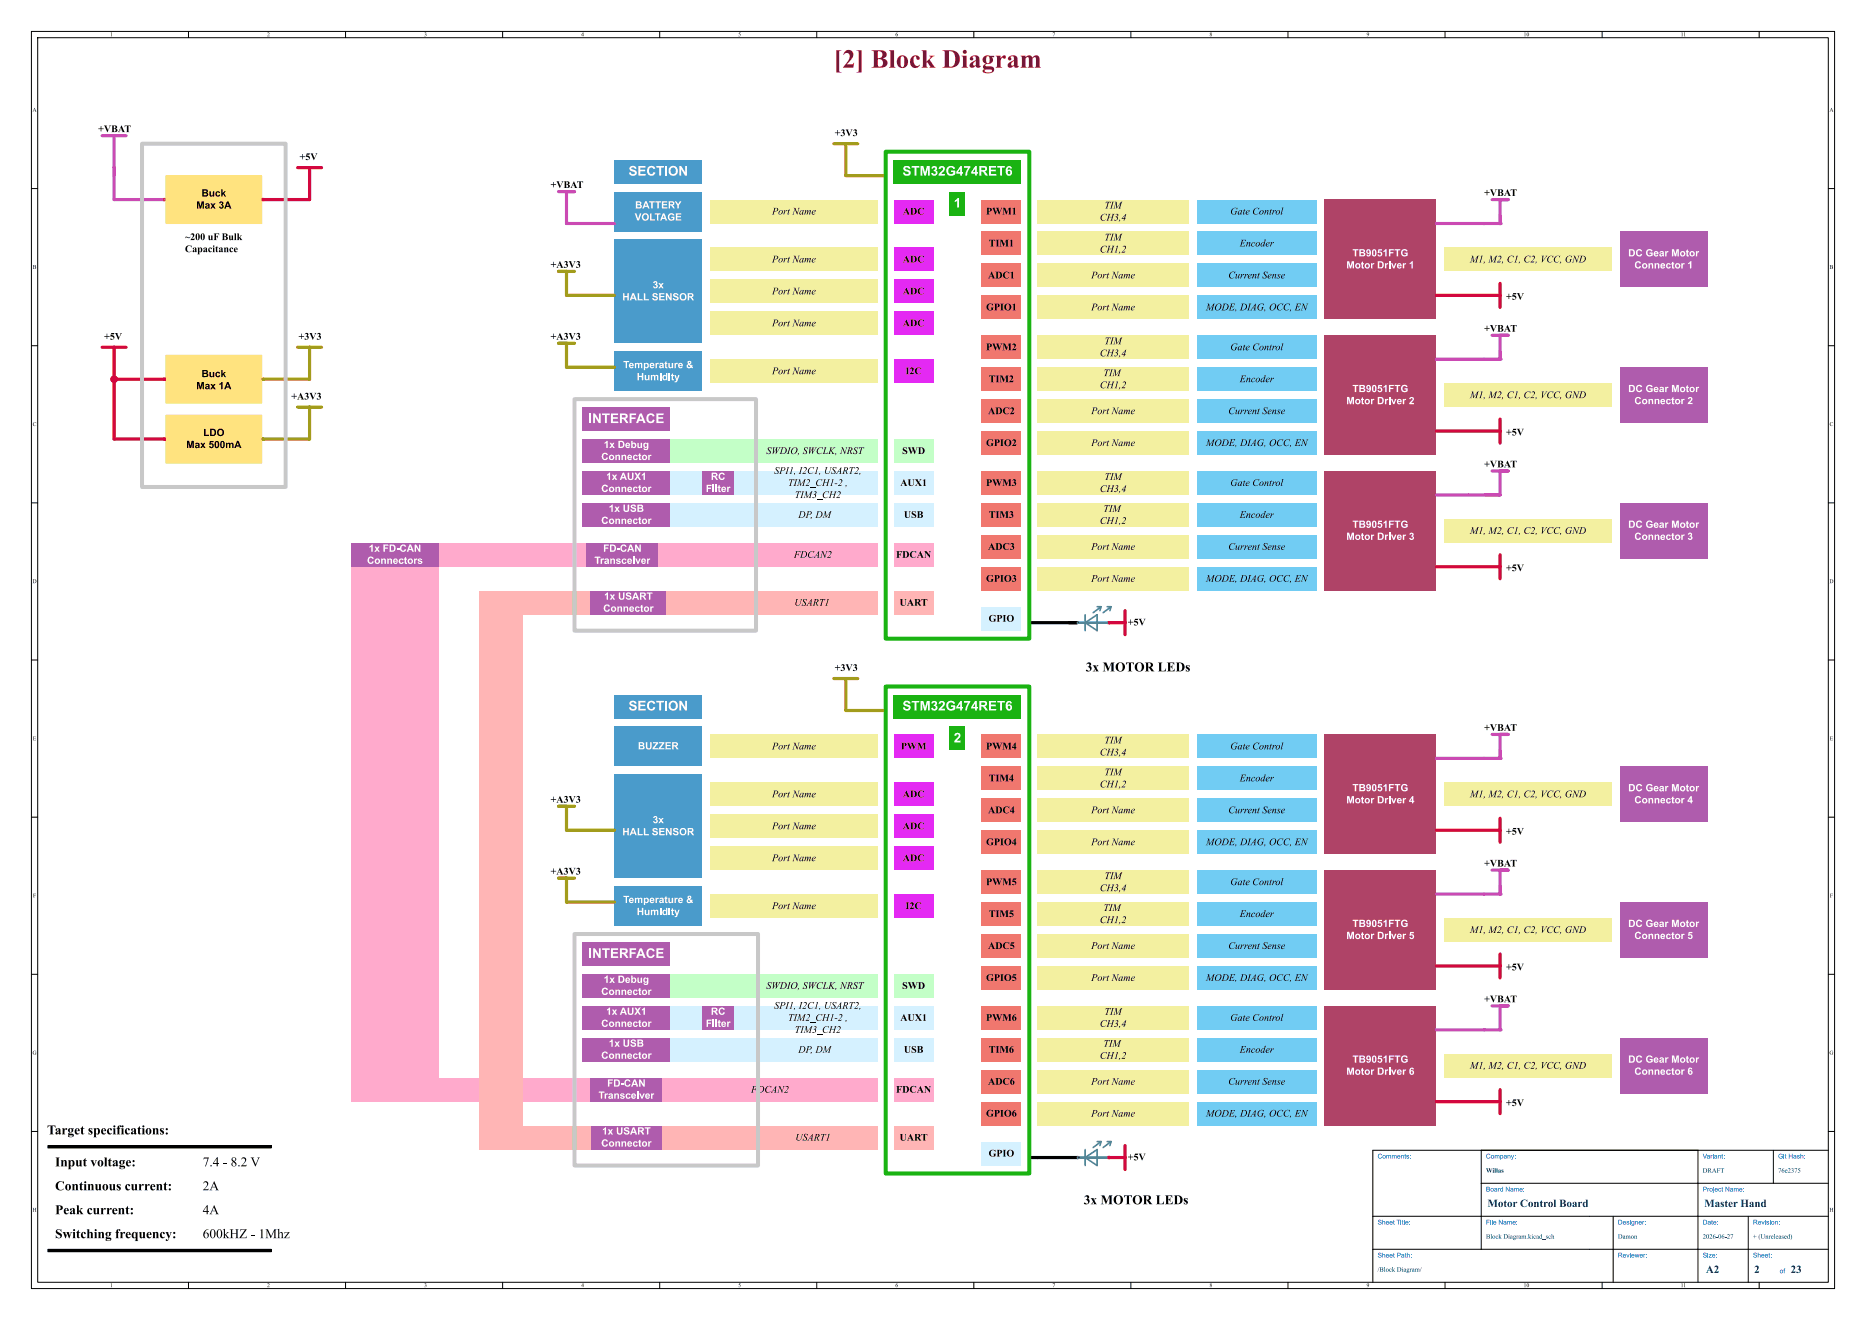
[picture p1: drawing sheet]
<svg xmlns="http://www.w3.org/2000/svg" width="594mm" height="420mm" viewBox="0 0 594 420" stroke-linecap="round" stroke-linejoin="round" font-family="sans-serif">
<defs><g id="words">
<text font-size="8.4" fill="#a21622" x="265.3" y="23.7">[2] BlockDiagram</text>
<g font-size="4.2" fill="#fff">
<text x="200.1" y="57">SECTION</text>
<text x="187.3" y="135.7">INTERFACE</text>
<text x="200.1" y="227.2">SECTION</text>
<text x="187.3" y="305.9">INTERFACE</text>
</g>
<g font-size="4.2" fill="#fbffff">
<text x="287.3" y="57">STM32G474RET6</text>
<text x="303.6" y="67.2">1</text>
<text x="287.3" y="227.2">STM32G474RET6</text>
<text x="303.6" y="237.3">2</text>
</g>
<g font-size="4.2">
<text x="345.6" y="215.3">3xMOTOR LEDs</text>
<text x="15" y="362.6">Targetspecifications:</text>
<text x="17.5" y="372.8">Input voltage:</text>
<text x="64.5" y="372.8">7.4- 8.2V</text>
<text x="17.5" y="380.4">Continuouscurrent:</text>
<text x="17.5" y="388">Peakcurrent:</text>
<text x="345" y="384.9">3xMOTOR LEDs</text>
<text x="17.5" y="395.6">Switchingfrequency:</text>
</g>
<g font-size="3.5" fill="#00007f">
<text x="473.5" y="384.9">Motor ControlBoard</text>
<text x="542.5" y="384.9">MasterHand</text>
<text x="543" y="405.9">A2</text>
<text x="558.4" y="405.9">2</text>
<text x="570" y="405.9">23</text>
</g>
<g font-size="3.2">
<text x="31.2" y="42.4">+VBAT</text>
<text x="265.7" y="43.7">+3V3</text>
<text x="95.4" y="51.3">+5V</text>
<text x="64.2" y="63.4">Buck</text>
<text x="175.3" y="60.2">+VBAT</text>
<text x="472.4" y="62.7">+VBAT</text>
<text x="62.5" y="67.2">Max 3A</text>
<text x="245.8" y="69.1">PortName</text>
<text x="287.4" y="69.1">ADC</text>
<text x="313.9" y="69.1">PWM1</text>
<text x="350.1" y="71">CH3,4</text>
<text x="351.6" y="67.2">TIM</text>
<text x="391.6" y="69.1">GateControl</text>
<text x="58.9" y="77.7">~200uFBulk</text>
<text x="351.6" y="77.3">TIM</text>
<text x="58.9" y="81.5">Capacitance</text>
<text x="314.8" y="79.2">TIM1</text>
<text x="350.1" y="81.2">CH1,2</text>
<text x="394.6" y="79.2">Encoder</text>
<text x="175.3" y="85.6">+A3V3</text>
<text x="245.8" y="84.3">PortName</text>
<text x="287.4" y="84.3">ADC</text>
<text x="314.5" y="89.4">ADC1</text>
<text x="347.4" y="89.4">PortName</text>
<text x="391" y="89.4">CurrentSense</text>
<text x="467.9" y="84.3">M1, M2, C1,C2,VCC,GND</text>
<text x="245.8" y="94.5">PortName</text>
<text x="287.4" y="94.5">ADC</text>
<text x="479.4" y="95.8">+5V</text>
<text x="313.9" y="99.6">GPIO1</text>
<text x="347.4" y="99.6">PortName</text>
<text x="383.9" y="99.6">MODE,DIAG, OCC,EN</text>
<text x="245.8" y="104.6">PortName</text>
<text x="287.4" y="104.6">ADC</text>
<text x="472.4" y="105.9">+VBAT</text>
<text x="33.1" y="108.5">+5V</text>
<text x="95" y="108.5">+3V3</text>
<text x="175.3" y="108.5">+A3V3</text>
<text x="313.9" y="112.3">PWM2</text>
<text x="351.6" y="110.3">TIM</text>
<text x="391.6" y="112.3">GateControl</text>
<text x="245.8" y="119.9">PortName</text>
<text x="288.3" y="119.9">I2C</text>
<text x="350.1" y="114.2">CH3,4</text>
<text x="62.5" y="124.7">Max 1A</text>
<text x="64.2" y="120.8">Buck</text>
<text x="314.8" y="122.4">TIM2</text>
<text x="350.1" y="124.3">CH1,2</text>
<text x="352" y="120.5">TIM</text>
<text x="394.6" y="122.4">Encoder</text>
<text x="92.7" y="127.5">+A3V3</text>
<text x="467.9" y="127.5">M1, M2, C1,C2,VCC,GND</text>
<text x="314.5" y="132.6">ADC2</text>
<text x="347.4" y="132.6">PortName</text>
<text x="391" y="132.6">CurrentSense</text>
<text x="59.3" y="143.4">Max 500mA</text>
<text x="64.7" y="139.6">LDO</text>
<text x="313.9" y="142.7">GPIO2</text>
<text x="347.4" y="142.7">PortName</text>
<text x="383.9" y="142.7">MODE,DIAG, OCC,EN</text>
<text x="479.4" y="138.9">+5V</text>
<text x="243.9" y="145.3">SWDIO,SWCLK,NRST</text>
<text x="287.2" y="145.3">SWD</text>
<text x="472.4" y="149.1">+VBAT</text>
<text x="246.4" y="151.6">SPI1,I2C1,USART2,</text>
<text x="250.8" y="155.4">TIM2_CH1-2,</text>
<text x="286.6" y="155.4">AUX1</text>
<text x="313.9" y="155.4">PWM3</text>
<text x="351.6" y="153.5">TIM</text>
<text x="391.6" y="155.4">GateControl</text>
<text x="253" y="159.3">TIM3_CH2</text>
<text x="350.1" y="157.4">CH3,4</text>
<text x="254.1" y="165.6">DP,DM</text>
<text x="287.7" y="165.6">USB</text>
<text x="314.8" y="165.6">TIM3</text>
<text x="350.1" y="167.5">CH1,2</text>
<text x="352" y="163.7">TIM</text>
<text x="394.6" y="165.6">Encoder</text>
<text x="467.9" y="170.7">M1, M2, C1,C2,VCC,GND</text>
<text x="252.7" y="178.3">FDCAN2</text>
<text x="285.2" y="178.3">FDCAN</text>
<text x="314.5" y="175.8">ADC3</text>
<text x="347.4" y="175.8">PortName</text>
<text x="391" y="175.8">CurrentSense</text>
<text x="313.9" y="185.9">GPIO3</text>
<text x="347.4" y="185.9">PortName</text>
<text x="383.9" y="185.9">MODE,DIAG, OCC,EN</text>
<text x="479.4" y="182.1">+5V</text>
<text x="252.8" y="193.5">USART1</text>
<text x="286.4" y="193.5">UART</text>
<text x="314.7" y="198.6">GPIO</text>
<text x="359" y="199.4">+5V</text>
<text x="265.7" y="213.9">+3V3</text>
<text x="472.4" y="232.9">+VBAT</text>
<text x="245.8" y="239.3">PortName</text>
<text x="286.7" y="239.3">PWM</text>
<text x="313.9" y="239.3">PWM4</text>
<text x="351.6" y="237.3">TIM</text>
<text x="391.6" y="239.3">GateControl</text>
<text x="350.1" y="241.2">CH3,4</text>
<text x="314.8" y="249.4">TIM4</text>
<text x="350.1" y="251.3">CH1,2</text>
<text x="351.6" y="247.5">TIM</text>
<text x="394.6" y="249.4">Encoder</text>
<text x="175.3" y="255.8">+A3V3</text>
<text x="245.8" y="254.5">PortName</text>
<text x="287.4" y="254.5">ADC</text>
<text x="467.9" y="254.5">M1, M2, C1,C2,VCC,GND</text>
<text x="314.5" y="259.6">ADC4</text>
<text x="347.4" y="259.6">PortName</text>
<text x="391" y="259.6">CurrentSense</text>
<text x="245.8" y="264.7">PortName</text>
<text x="287.4" y="264.7">ADC</text>
<text x="313.9" y="269.7">GPIO4</text>
<text x="347.4" y="269.7">PortName</text>
<text x="383.9" y="269.7">MODE,DIAG, OCC,EN</text>
<text x="479.4" y="265.9">+5V</text>
<text x="245.8" y="274.8">PortName</text>
<text x="287.4" y="274.8">ADC</text>
<text x="175.3" y="278.6">+A3V3</text>
<text x="351.6" y="280.5">TIM</text>
<text x="472.4" y="276.1">+VBAT</text>
<text x="313.9" y="282.4">PWM5</text>
<text x="350.1" y="284.4">CH3,4</text>
<text x="391.6" y="282.4">GateControl</text>
<text x="245.8" y="290.1">PortName</text>
<text x="288.3" y="290.1">I2C</text>
<text x="314.8" y="292.6">TIM5</text>
<text x="352" y="290.7">TIM</text>
<text x="394.6" y="292.6">Encoder</text>
<text x="350.1" y="294.5">CH1,2</text>
<text x="467.9" y="297.7">M1, M2, C1,C2,VCC,GND</text>
<text x="314.5" y="302.8">ADC5</text>
<text x="347.4" y="302.8">PortName</text>
<text x="391" y="302.8">CurrentSense</text>
<text x="479.4" y="309.1">+5V</text>
<text x="243.9" y="315.5">SWDIO,SWCLK,NRST</text>
<text x="287.2" y="315.5">SWD</text>
<text x="313.9" y="312.9">GPIO5</text>
<text x="347.4" y="312.9">PortName</text>
<text x="383.9" y="312.9">MODE,DIAG, OCC,EN</text>
<text x="246.4" y="321.8">SPI1,I2C1,USART2,</text>
<text x="351.6" y="323.7">TIM</text>
<text x="472.4" y="319.3">+VBAT</text>
<text x="250.8" y="325.6">TIM2_CH1-2,</text>
<text x="253" y="329.5">TIM3_CH2</text>
<text x="286.6" y="325.6">AUX1</text>
<text x="313.9" y="325.6">PWM6</text>
<text x="350.1" y="327.5">CH3,4</text>
<text x="391.6" y="325.6">GateControl</text>
<text x="254.1" y="335.8">DP,DM</text>
<text x="287.7" y="335.8">USB</text>
<text x="314.8" y="335.8">TIM6</text>
<text x="352" y="333.9">TIM</text>
<text x="394.6" y="335.8">Encoder</text>
<text x="350.1" y="337.7">CH1,2</text>
<text x="467.9" y="340.9">M1, M2, C1,C2,VCC,GND</text>
<text x="314.5" y="345.9">ADC6</text>
<text x="347.4" y="345.9">PortName</text>
<text x="391" y="345.9">CurrentSense</text>
<text x="239.1" y="348.5">FDCAN2</text>
<text x="285.2" y="348.5">FDCAN</text>
<text x="479.4" y="352.3">+5V</text>
<text x="313.9" y="356.1">GPIO6</text>
<text x="347.4" y="356.1">PortName</text>
<text x="383.9" y="356.1">MODE,DIAG, OCC,EN</text>
<text x="253.2" y="363.7">USART1</text>
<text x="286.4" y="363.7">UART</text>
<text x="314.7" y="368.8">GPIO</text>
<text x="359" y="369.6">+5V</text>
</g>
<g font-size="3.2" fill="#fff">
<text x="202.1" y="71">VOLTAGE</text>
<text x="202.2" y="67.2">BATTERY</text>
<text x="430.5" y="82.4">TB9051FTG</text>
<text x="518.3" y="82.4">DC Gear Motor</text>
<text x="428.6" y="86.3">Motor Driver 1</text>
<text x="520.3" y="86.3">Connector 1</text>
<text x="207.8" y="92.6">3x</text>
<text x="198.1" y="96.4">HALL SENSOR</text>
<text x="198.4" y="118">Temperature &amp;</text>
<text x="202.7" y="121.8">Humidity</text>
<text x="430.5" y="125.6">TB9051FTG</text>
<text x="518.3" y="125.6">DC Gear Motor</text>
<text x="428.6" y="129.4">Motor Driver 2</text>
<text x="520.3" y="129.4">Connector 2</text>
<text x="192.2" y="143.4">1x Debug</text>
<text x="191.4" y="147.2">Connector</text>
<text x="193" y="153.5">1x AUX1</text>
<text x="226.3" y="153.5">RC</text>
<text x="191.4" y="157.4">Connector</text>
<text x="224.7" y="157.4">Filter</text>
<text x="191.4" y="167.5">Connector</text>
<text x="193.8" y="163.7">1x USB</text>
<text x="428.6" y="172.6">Motor Driver 3</text>
<text x="430.5" y="168.8">TB9051FTG</text>
<text x="518.3" y="168.8">DC Gear Motor</text>
<text x="520.3" y="172.6">Connector 3</text>
<text x="117.4" y="176.4">1x FD-CAN</text>
<text x="192" y="176.4">FD-CAN</text>
<text x="116.8" y="180.2">Connectors</text>
<text x="189.2" y="180.2">Transceiver</text>
<text x="192.3" y="191.6">1x USART</text>
<text x="192" y="195.5">Connector</text>
<text x="203.1" y="239.3">BUZZER</text>
<text x="428.6" y="256.4">Motor Driver 4</text>
<text x="430.5" y="252.6">TB9051FTG</text>
<text x="518.3" y="252.6">DC Gear Motor</text>
<text x="520.3" y="256.4">Connector 4</text>
<text x="207.8" y="262.8">3x</text>
<text x="198.1" y="266.6">HALL SENSOR</text>
<text x="198.4" y="288.2">Temperature &amp;</text>
<text x="202.7" y="292">Humidity</text>
<text x="428.6" y="299.6">Motor Driver 5</text>
<text x="430.5" y="295.8">TB9051FTG</text>
<text x="518.3" y="295.8">DC Gear Motor</text>
<text x="520.3" y="299.6">Connector 5</text>
<text x="191.4" y="317.4">Connector</text>
<text x="192.2" y="313.6">1x Debug</text>
<text x="193" y="323.7">1x AUX1</text>
<text x="226.3" y="323.7">RC</text>
<text x="191.4" y="327.6">Connector</text>
<text x="224.7" y="327.6">Filter</text>
<text x="193.8" y="333.9">1x USB</text>
<text x="191.4" y="337.7">Connector</text>
<text x="430.5" y="339">TB9051FTG</text>
<text x="518.3" y="339">DC Gear Motor</text>
<text x="193.3" y="346.6">FD-CAN</text>
<text x="428.6" y="342.8">Motor Driver 6</text>
<text x="520.3" y="342.8">Connector 6</text>
<text x="190.5" y="350.4">Transceiver</text>
<text x="191.4" y="365.7">Connector</text>
<text x="191.7" y="361.8">1x USART</text>
</g>
<g font-size="2.1" fill="#00f">
<text x="438.5" y="369.2">Comments:</text>
<text x="473" y="369.2">Company:</text>
<text x="542" y="369.2">Variant:</text>
<text x="566" y="369.2">Git Hash:</text>
<text x="473" y="379.7">Board Name:</text>
<text x="542" y="379.7">Project Name:</text>
<text x="438.5" y="390.2">Sheet Title:</text>
<text x="473" y="390.2">File Name:</text>
<text x="515" y="390.2">Designer:</text>
<text x="542" y="390.2">Date:</text>
<text x="558" y="390.2">Revision:</text>
<text x="438.5" y="400.7">Sheet Path:</text>
<text x="515" y="400.7">Reviewer:</text>
<text x="542" y="400.7">Size:</text>
<text x="558" y="400.7">Sheet:</text>
<text x="566.5" y="405.7">of</text>
</g>
<g font-size="2.1" fill="#00007f">
<text x="473" y="373.7">Willas</text>
<text x="542" y="373.7">DRAFT</text>
<text x="566" y="373.7">76e2375</text>
<text x="473" y="394.7">Block Diagram.kicad_sch</text>
<text x="515" y="394.7">Damon</text>
<text x="542" y="394.7">2026-06-27</text>
<text x="558" y="394.7">+ (Unreleased)</text>
<text x="438.5" y="405.2">/Block Diagram/</text>
</g>
<g font-size="1.8">
<text x="35" y="12">1</text>
<text x="85" y="12">2</text>
<text x="135" y="12">3</text>
<text x="185" y="12">4</text>
<text x="235" y="12">5</text>
<text x="285" y="12">6</text>
<text x="335" y="12">7</text>
<text x="385" y="12">8</text>
<text x="435" y="12">9</text>
<text x="485" y="12">10</text>
<text x="535" y="12">11</text>
<text x="10.3" y="36">A</text>
<text x="582.3" y="36">A</text>
<text x="10.4" y="86">B</text>
<text x="582.4" y="86">B</text>
<text x="10.4" y="136">C</text>
<text x="582.4" y="136">C</text>
<text x="10.3" y="186">D</text>
<text x="582.3" y="186">D</text>
<text x="10.4" y="236">E</text>
<text x="582.4" y="236">E</text>
<text x="10.5" y="286">F</text>
<text x="582.5" y="286">F</text>
<text x="10.3" y="336">G</text>
<text x="582.3" y="336">G</text>
<text x="10.3" y="386">H</text>
<text x="582.3" y="386">H</text>
<text x="35" y="410">1</text>
<text x="85" y="410">2</text>
<text x="135" y="410">3</text>
<text x="185" y="410">4</text>
<text x="235" y="410">5</text>
<text x="285" y="410">6</text>
<text x="335" y="410">7</text>
<text x="385" y="410">8</text>
<text x="435" y="410">9</text>
<text x="485" y="410">10</text>
<text x="535" y="410">11</text>
</g>
</g></defs>
<g fill="none" stroke="#000" stroke-width=".32">
<path d="M10 10h574v400h-574zM12 12h570v396h-570zM60 10v2M110 10v2M160 10v2M210 10v2M260 10v2M310 10v2M360 10v2M410 10v2M460 10v2M510 10v2"/>
<path d="M560 10v2M10 60h2M582 60h2M10 110h2M582 110h2M10 160h2M582 160h2M10 210h2M582 210h2M10 260h2M582 260h2M10 310h2"/>
<path d="M582 310h2M10 360h2M471.5 376.5h110.5M471.5 366v31.5M540.5 366v42M564.5 366v10.5M582 360h2M582 366h-145v42M437 397.5h145M437 387h145M513.5 387v21M556.5 387v21"/>
<path d="M60 408v2M110 408v2M160 408v2M210 408v2M260 408v2M310 408v2M360 408v2M410 408v2M460 408v2M510 408v2M560 408v2"/>
</g>
<path d="M139.7 172.7h47.6v7.6h-47.6z" fill="#fac"/>
<path d="M185.4 139.7h28v7.6h-28z" fill="#af5cad"/>
<path d="M111.8 180.3h27.9v170.2h-27.9z" fill="#fac"/>
<path d="M111.8 172.7h27.9v7.6h-27.9z" fill="#af5cad"/>
<path d="M126.4 342.9h61.6v7.6h-61.6z" fill="#fac"/>
<g fill="#af5cad">
<path d="M188 358.1h22.8v7.7h-22.8z"/>
<path d="M185.4 160h28v7.6h-28z"/>
<path d="M188 342.9h22.8v7.6h-22.8z"/>
</g>
<path d="M213.4 320h10.1v7.7h-10.1z" fill="#d5f1ff"/>
<path d="M195.6 61h27.9v12.7h-27.9z" fill="#4a9bcb"/>
<g fill="#af5cad">
<path d="M186.7 172.7h22.8v7.6h-22.8z"/>
<path d="M185.4 129.5h28v7.7h-28z"/>
<path d="M185.4 149.9h28v7.6h-28z"/>
</g>
<path d="M226.1 99.1h53.3v7.6h-53.3z" fill="#f3f0a0"/>
<path d="M213.4 160h27.4v7.6h-27.4z" fill="#d5f1ff"/>
<path d="M213.4 139.7h26v7.6h-26z" fill="#c3ffc7"/>
<path d="M209.5 172.7h29.3v7.6h-29.3z" fill="#fac"/>
<path d="M223.5 149.9h10.2v7.6h-10.2z" fill="#af5cad"/>
<path d="M233.7 149.9h10.1v7.6h-10.1z" fill="#d5f1ff"/>
<g fill="#f3f0a0">
<path d="M226.1 88.9h53.3v7.6h-53.3z"/>
<path d="M226.1 114.3h53.3v7.6h-53.3z"/>
<path d="M226.1 78.7h53.3v7.7h-53.3z"/>
<path d="M226.1 63.5h53.3v7.6h-53.3z"/>
</g>
<path d="M210.8 358.1h28v7.7h-28z" fill="#ffb5b5"/>
<path d="M213.4 330.2h27.4v7.6h-27.4z" fill="#d5f1ff"/>
<path d="M185.4 330.2h28v7.6h-28z" fill="#af5cad"/>
<path d="M226.1 259.1h53.3v7.6h-53.3z" fill="#f3f0a0"/>
<g fill="#4a9bcb">
<path d="M195.6 281.9h27.9v12.7h-27.9z"/>
<path d="M195.6 246.4h27.9v33h-27.9z"/>
</g>
<path d="M185.4 309.9h28v7.6h-28z" fill="#af5cad"/>
<path d="M212.1 188h25.4v7.6h-25.4z" fill="#ffb5b5"/>
<path d="M195.6 231.1h27.9v12.7h-27.9z" fill="#4a9bcb"/>
<g fill="#f3f0a0">
<path d="M226.1 284.5h53.3v7.6h-53.3z"/>
<path d="M226.1 233.7h53.3v7.6h-53.3z"/>
<path d="M226.1 269.2h53.3v7.7h-53.3z"/>
</g>
<path d="M185.4 320h28v7.7h-28z" fill="#af5cad"/>
<path d="M226.1 248.9h53.3v7.6h-53.3z" fill="#f3f0a0"/>
<path d="M210.8 342.9h68.6v7.6h-68.6z" fill="#fac"/>
<path d="M239.3 330.2h40.1v7.6h-40.1z" fill="#d5f1ff"/>
<g fill="#af5cad">
<path d="M223.5 320h10.2v7.7h-10.2z"/>
<path d="M185.4 299.7h28v7.6h-28z"/>
</g>
<path d="M238.1 358.1h41.3v7.7h-41.3z" fill="#ffb5b5"/>
<path d="M239.4 309.9h40v7.6h-40z" fill="#c3ffc7"/>
<path d="M152.4 188h35.6v7.6h-35.6z" fill="#ffb5b5"/>
<path d="M241.3 320h38.1v7.7h-38.1z" fill="#d5f1ff"/>
<g fill="#4a9bcb">
<path d="M195.6 111.8h27.9v12.7h-27.9z"/>
<path d="M195.6 76.2h27.9v33h-27.9z"/>
</g>
<path d="M152.4 195.6h14v170.2h-14z" fill="#ffb5b5"/>
<path d="M284.5 50.8h40.6v7.6h-40.6z" fill="#1ab312"/>
<path d="M195.6 50.8h27.9v7.6h-27.9z" fill="#4a9bcb"/>
<path d="M213.4 309.9h26v7.6h-26z" fill="#c3ffc7"/>
<path d="M166.4 358.1h21.6v7.7h-21.6z" fill="#ffb5b5"/>
<g fill="#d5f1ff">
<path d="M213.4 149.9h10.1v7.6h-10.1z"/>
<path d="M233.7 320h10.1v7.7h-10.1z"/>
</g>
<path d="M237.5 188h41.9v7.6h-41.9z" fill="#ffb5b5"/>
<path d="M239.4 139.7h40v7.6h-40z" fill="#c3ffc7"/>
<path d="M238.1 172.7h41.3v7.6h-41.3z" fill="#fac"/>
<g fill="#d5f1ff">
<path d="M241.3 149.9h38.1v7.6h-38.1z"/>
<path d="M239.3 160h40.1v7.6h-40.1z"/>
</g>
<path d="M195.6 221h27.9v7.6h-27.9z" fill="#4a9bcb"/>
<path d="M188 188h24.1v7.6h-24.1z" fill="#af5cad"/>
<g fill="#71ccf3">
<path d="M381 116.8h38.1v7.7h-38.1z"/>
<path d="M381 243.8h38.1v7.7h-38.1z"/>
</g>
<path d="M459.7 165.1h53.4v7.6h-53.4z" fill="#f3f0a0"/>
<g fill="#71ccf3">
<path d="M381 254h38.1v7.6h-38.1z"/>
<path d="M381 276.9h38.1v7.6h-38.1z"/>
</g>
<g fill="#af4367">
<path d="M421.6 233.7h35.6v38.1h-35.6z"/>
<path d="M421.6 149.9h35.6v38.1h-35.6z"/>
</g>
<g fill="#71ccf3">
<path d="M381 170.2h38.1v7.6h-38.1z"/>
<path d="M381 180.3h38.1v7.7h-38.1z"/>
<path d="M381 160h38.1v7.6h-38.1z"/>
<path d="M381 149.9h38.1v7.6h-38.1z"/>
<path d="M381 137.2h38.1v7.6h-38.1z"/>
</g>
<g fill="#f3f0a0">
<path d="M330.2 94h48.3v7.6h-48.3z"/>
<path d="M330.2 106.7h48.3v7.6h-48.3z"/>
<path d="M330.2 83.8h48.3v7.6h-48.3z"/>
<path d="M330.2 116.8h48.3v7.7h-48.3z"/>
</g>
<g fill="#71ccf3">
<path d="M381 264.2h38.1v7.6h-38.1z"/>
<path d="M381 83.8h38.1v7.6h-38.1z"/>
<path d="M381 94h38.1v7.6h-38.1z"/>
<path d="M381 106.7h38.1v7.6h-38.1z"/>
<path d="M381 63.5h38.1v7.6h-38.1z"/>
<path d="M381 127h38.1v7.6h-38.1z"/>
<path d="M381 73.7h38.1v7.6h-38.1z"/>
</g>
<g fill="#f3f0a0">
<path d="M330.2 149.9h48.3v7.6h-48.3z"/>
<path d="M330.2 127h48.3v7.6h-48.3z"/>
<path d="M330.2 137.2h48.3v7.6h-48.3z"/>
<path d="M330.2 160h48.3v7.6h-48.3z"/>
<path d="M330.2 170.2h48.3v7.6h-48.3z"/>
<path d="M330.2 180.3h48.3v7.7h-48.3z"/>
</g>
<path d="M284.5 284.5h12.7v7.6h-12.7z" fill="#e429f3"/>
<path d="M284.5 309.9h12.7v7.6h-12.7z" fill="#c3ffc7"/>
<path d="M312.4 320h12.7v7.7h-12.7z" fill="#f0776e"/>
<g fill="#f3f0a0">
<path d="M330.2 340.4h48.3v7.6h-48.3z"/>
<path d="M330.2 330.2h48.3v7.6h-48.3z"/>
<path d="M330.2 350.5h48.3v7.6h-48.3z"/>
</g>
<g fill="#f0776e">
<path d="M312.4 350.5h12.7v7.6h-12.7z"/>
<path d="M312.4 340.4h12.7v7.6h-12.7z"/>
</g>
<path d="M312.4 363.2h12.7v7.6h-12.7z" fill="#d5f1ff"/>
<g fill="#f3f0a0">
<path d="M330.2 307.3h48.3v7.7h-48.3z"/>
<path d="M330.2 320h48.3v7.7h-48.3z"/>
<path d="M330.2 297.2h48.3v7.6h-48.3z"/>
<path d="M330.2 287h48.3v7.6h-48.3z"/>
</g>
<path d="M312.4 330.2h12.7v7.6h-12.7z" fill="#f0776e"/>
<g fill="#d5f1ff">
<path d="M284.5 320h12.7v7.7h-12.7z"/>
<path d="M284.5 330.2h12.7v7.6h-12.7z"/>
</g>
<path d="M515.6 116.8h28v17.8h-28z" fill="#af5cad"/>
<path d="M312.4 307.3h12.7v7.7h-12.7z" fill="#f0776e"/>
<path d="M459.7 78.7h53.4v7.7h-53.4z" fill="#f3f0a0"/>
<path d="M284.5 342.9h12.7v7.6h-12.7z" fill="#fac"/>
<path d="M284.5 358.1h12.7v7.7h-12.7z" fill="#ffb5b5"/>
<g fill="#af4367">
<path d="M421.6 320h35.6v38.1h-35.6z"/>
<path d="M421.6 276.9h35.6v38.1h-35.6z"/>
</g>
<path d="M515.6 160h28v17.8h-28z" fill="#af5cad"/>
<path d="M381 287h38.1v7.6h-38.1z" fill="#71ccf3"/>
<path d="M515.6 73.7h28v17.7h-28z" fill="#af5cad"/>
<g fill="#71ccf3">
<path d="M381 350.5h38.1v7.6h-38.1z"/>
<path d="M381 297.2h38.1v7.6h-38.1z"/>
<path d="M381 330.2h38.1v7.6h-38.1z"/>
<path d="M381 320h38.1v7.7h-38.1z"/>
<path d="M381 340.4h38.1v7.6h-38.1z"/>
<path d="M381 307.3h38.1v7.7h-38.1z"/>
<path d="M381 233.7h38.1v7.6h-38.1z"/>
</g>
<g fill="#f0776e">
<path d="M312.4 149.9h12.7v7.6h-12.7z"/>
<path d="M312.4 116.8h12.7v7.7h-12.7z"/>
</g>
<g fill="#1ab312">
<path d="M284.5 221h40.6v7.6h-40.6z"/>
<path d="M302.3 231.1h5v7.7h-5z"/>
</g>
<path d="M312.4 243.8h12.7v7.7h-12.7z" fill="#f0776e"/>
<path d="M284.5 233.7h12.7v7.6h-12.7z" fill="#e429f3"/>
<path d="M515.6 243.8h28v17.8h-28z" fill="#af5cad"/>
<path d="M284.5 99.1h12.7v7.6h-12.7z" fill="#e429f3"/>
<path d="M312.4 233.7h12.7v7.6h-12.7z" fill="#f0776e"/>
<path d="M284.5 188h12.7v7.6h-12.7z" fill="#ffb5b5"/>
<path d="M312.4 193h12.7v7.7h-12.7z" fill="#d5f1ff"/>
<path d="M312.4 180.3h12.7v7.7h-12.7z" fill="#f0776e"/>
<path d="M284.5 114.3h12.7v7.6h-12.7z" fill="#e429f3"/>
<g fill="#f0776e">
<path d="M312.4 137.2h12.7v7.6h-12.7z"/>
<path d="M312.4 127h12.7v7.6h-12.7z"/>
</g>
<path d="M515.6 287h28v17.8h-28z" fill="#af5cad"/>
<g fill="#f0776e">
<path d="M312.4 106.7h12.7v7.6h-12.7z"/>
<path d="M312.4 160h12.7v7.6h-12.7z"/>
<path d="M312.4 170.2h12.7v7.6h-12.7z"/>
</g>
<g fill="#f3f0a0">
<path d="M330.2 73.7h48.3v7.6h-48.3z"/>
<path d="M330.2 63.5h48.3v7.6h-48.3z"/>
</g>
<g fill="#f0776e">
<path d="M312.4 83.8h12.7v7.6h-12.7z"/>
<path d="M312.4 63.5h12.7v7.6h-12.7z"/>
<path d="M312.4 73.7h12.7v7.6h-12.7z"/>
</g>
<g fill="#e429f3">
<path d="M284.5 78.7h12.7v7.7h-12.7z"/>
<path d="M284.5 88.9h12.7v7.6h-12.7z"/>
<path d="M284.5 63.5h12.7v7.6h-12.7z"/>
</g>
<path d="M302.3 61h5v7.6h-5z" fill="#1ab312"/>
<path d="M312.4 94h12.7v7.6h-12.7z" fill="#f0776e"/>
<path d="M459.7 335.3h53.4v7.6h-53.4z" fill="#f3f0a0"/>
<path d="M312.4 297.2h12.7v7.6h-12.7z" fill="#f0776e"/>
<path d="M459.7 248.9h53.4v7.6h-53.4z" fill="#f3f0a0"/>
<path d="M312.4 287h12.7v7.6h-12.7z" fill="#f0776e"/>
<path d="M459.7 121.9h53.4v7.6h-53.4z" fill="#f3f0a0"/>
<path d="M284.5 172.7h12.7v7.6h-12.7z" fill="#fac"/>
<g fill="#f0776e">
<path d="M312.4 276.9h12.7v7.6h-12.7z"/>
<path d="M312.4 254h12.7v7.6h-12.7z"/>
</g>
<path d="M284.5 248.9h12.7v7.6h-12.7z" fill="#e429f3"/>
<path d="M284.5 160h12.7v7.6h-12.7z" fill="#d5f1ff"/>
<g fill="#e429f3">
<path d="M284.5 259.1h12.7v7.6h-12.7z"/>
<path d="M284.5 269.2h12.7v7.7h-12.7z"/>
</g>
<g fill="#af4367">
<path d="M421.6 106.7h35.6v38.1h-35.6z"/>
<path d="M421.6 63.5h35.6v38.1h-35.6z"/>
</g>
<path d="M284.5 149.9h12.7v7.6h-12.7z" fill="#d5f1ff"/>
<path d="M459.7 292.1h53.4v7.6h-53.4z" fill="#f3f0a0"/>
<path d="M312.4 264.2h12.7v7.6h-12.7z" fill="#f0776e"/>
<path d="M330.2 276.9h48.3v7.6h-48.3z" fill="#f3f0a0"/>
<path d="M284.5 139.7h12.7v7.6h-12.7z" fill="#c3ffc7"/>
<path d="M330.2 264.2h48.3v7.6h-48.3z" fill="#f3f0a0"/>
<path d="M515.6 330.2h28v17.8h-28z" fill="#af5cad"/>
<g fill="#f3f0a0">
<path d="M330.2 254h48.3v7.6h-48.3z"/>
<path d="M330.2 243.8h48.3v7.7h-48.3z"/>
<path d="M330.2 233.7h48.3v7.6h-48.3z"/>
</g>
<path d="M52.8 113h30.5v15.3h-30.5z" fill="#ffe37f"/>
<circle cx="36.3" cy="120.6" r="1.02" fill="#d40020" stroke="#d40020" stroke-width=".32"/>
<path d="M15.2 397.5h71.2v.8h-71.2z" fill="#000"/>
<path d="M52.1 63.1h.6v.8h-.6z" fill="#c83232"/>
<path d="M15.2 364.5h71.2v.8h-71.2z" fill="#000"/>
<path d="M352.7 197.7h.6v.8h-.6z" fill="#d40020"/>
<path d="M342.9 197.9h9.7v.5h-9.7z" fill="#4a8a91"/>
<path d="M52.8 132.1h30.5v15.2h-30.5z" fill="#ffe37f"/>
<path d="M83.4 120.3h.7v.7h-.7z" fill="#dc8e00"/>
<path d="M83.4 139.3h.7v.8h-.7z" fill="#a29b00"/>
<g fill="#d40020">
<path d="M52.1 139.3h.6v.8h-.6z"/>
<path d="M52.1 120.3h.6v.7h-.6z"/>
</g>
<path d="M52.8 55.9h30.5v15.2h-30.5z" fill="#ffe37f"/>
<path d="M83.4 63.1h.7v.8h-.7z" fill="#d40020"/>
<path d="M342.9 368h9.7v.6h-9.7z" fill="#4a8a91"/>
<path d="M352.7 367.9h.6v.8h-.6z" fill="#d40020"/>
<path d="M94.7 53.3h3.9M83.8 63.5h14.8M32.5 110.5h7.6M36.3 110.5v29.2h16M36.3 120.7h16M457.2 307.3h20.3M477.5 303.5v7.7M457.2 350.5h20.3M477.5 346.7v7.6" fill="none" stroke="#d40020" stroke-width="1"/>
<path d="M345.4 365.8v5M349.2 365.8l-3.8 2.5 3.8 2.5M350.5 363.2l-2.5 1.9M353.3 364.5l.4-1.3-2.5 1.9" fill="none" stroke="#4a8a91" stroke-width=".51"/>
<path d="M327.7 368.3h15.2" fill="none" stroke="#000" stroke-width="1"/>
<circle cx="342.9" cy="368.3" r=".51" fill="#000"/>
<path d="M98.6 129.5v10.2h-14.8" fill="none" stroke="#a29b00" stroke-width="1"/>
<path d="M36.3 53.3v10.2h16M457.2 284.5h15.2M477.5 320v7.7h-20.3" fill="none" stroke="#c647c2" stroke-width="1"/>
<path d="M269.2 45.7v10.2" fill="none" stroke="#dc8e00" stroke-width="1"/>
<circle cx="477.5" cy="327.7" r=".51" fill="#c647c2"/>
<path d="M265.4 45.7h7.6M269.2 55.9h12.7M94.7 110.5h7.7M98.6 110.5v10.2h-14.7M265.4 215.9h7.6M269.2 215.9v10.2h12.7" fill="none" stroke="#dc8e00" stroke-width="1"/>
<path d="M36.3 43.2v12.7M180.3 61v10.1h15.3M477.5 106.7v7.6h-5.1M457.2 157.5h10.2M472.4 157.5h5.1" fill="none" stroke="#c647c2" stroke-width="1"/>
<path d="M345.4 195.6v5.1M345.4 198.1l3.8-2.5v5.1zM349.2 193h1.3M350.5 193l-2.5 1.9M350.5 193l-.4 1.3M352.4 193h1.3M353.7 193l-2.5 1.9M353.7 193l-.4 1.3M350.5 363.2l-.4 1.3M352.4 363.2h1.3" fill="none" stroke="#4a8a91" stroke-width=".51"/>
<path d="M102.4 53.3h-3.8v10.2M457.2 137.2h20.3M477.5 133.4v7.6M353.1 198.1h5M358.1 194.3v7.6" fill="none" stroke="#d40020" stroke-width="1"/>
<path d="M327.7 198.1h15.2" fill="none" stroke="#000" stroke-width="1"/>
<path d="M180.3 86.4v7.6h15.3M180.3 109.2v7.6h15.3M94.7 129.5h7.7" fill="none" stroke="#a29b00" stroke-width="1"/>
<circle cx="477.5" cy="114.3" r=".51" fill="#c647c2"/>
<path d="M477.5 63.5v7.6M457.2 114.3h15.2" fill="none" stroke="#c647c2" stroke-width="1"/>
<path d="M180.3 279.4v7.6" fill="none" stroke="#a29b00" stroke-width="1"/>
<path d="M477.5 176.5v7.7M457.2 180.3h20.3" fill="none" stroke="#d40020" stroke-width="1"/>
<circle cx="477.5" cy="71.1" r=".51" fill="#c647c2"/>
<path d="M457.2 71.1h15.2M467.4 157.5h10.1M477.5 233.7v7.6h-20.3M477.5 276.9v7.6h-5.1" fill="none" stroke="#c647c2" stroke-width="1"/>
<path d="M457.2 264.2h20.3M477.5 260.4v7.6" fill="none" stroke="#d40020" stroke-width="1"/>
<g fill="#c647c2">
<circle cx="477.5" cy="241.3" r=".51"/>
<circle cx="477.5" cy="284.5" r=".51"/>
</g>
<path d="M472.4 71.1h5.1M477.5 149.9v7.6M477.5 281.9v2.6" fill="none" stroke="#c647c2" stroke-width="1"/>
<path d="M457.2 94h20.3M477.5 90.2v7.6M353.1 368.3h5M358.1 364.5v7.6" fill="none" stroke="#d40020" stroke-width="1"/>
<path d="M349.2 363.2h1.3M349.2 365.8v5" fill="none" stroke="#4a8a91" stroke-width=".51"/>
<path d="M180.3 256.5v7.7h15.3M180.3 287h15.3" fill="none" stroke="#a29b00" stroke-width="1"/>
<g fill="#000">
<path d="M60.9 74.4l.4-.2 .4 .2a1.1 1.1 0 0 1-.6 1.6l.9-.2-.1 .6h-1.3l.8-1.3-.2-.5-.6 .2zM62.5 74.4l.2-.1a1.12 1.12 0 0 1 1 .9 1.12 1.12 0 0 1-.6 1.2l-.6-.1-.2-.8h.4l.1 .7 .2 .1 .1-1.9-.3 .1-.1 1h-.4zM64.1 74.4l.2-.1a1.12 1.12 0 0 1 1 .9 1.12 1.12 0 0 1-.6 1.2l-.6-.1-.2-.8h.4l.1 .7 .2 .1 .1-1.9-.3 .1-.1 1h-.4zM346 211a.67 .67 0 0 1 1.1-.2 .67 .67 0 0 1-.1 1.1 .96 .96 0 0 1 .2 1.5 .96 .96 0 0 1-1.5-.2l.3-.1a.59 .59 0 0 0 1 .2 .59 .59 0 0 0-.4-1l-.4-.2a.5 .5 0 0 0 .6-.3 .5 .5 0 0 0-.3-.6 .5 .5 0 0 0-.6 .3zM355.6 211.1a1.5 1.5 0 0 1 2.3 .3 1.5 1.5 0 0 1-.9 2.2 1.5 1.5 0 0 1-1.9-1.4h.8a.87 .87 0 0 0 .1 1 .87 .87 0 0 0 1 .2 1.46 1.46 0 0 0-.5-2.5 1.14 1.14 0 0 0-.6 1.3h-.8zM361.6 211.1a1.5 1.5 0 0 1 2.4 .3 1.5 1.5 0 0 1-.9 2.2 1.5 1.5 0 0 1-1.9-1.4h.8a.87 .87 0 0 0 .1 1 .87 .87 0 0 0 1 .2 1.46 1.46 0 0 0-.5-2.5 1.14 1.14 0 0 0-.6 1.3h-.8zM37.6 358.2l.6-.1a.31 .31 0 0 1 .5 .1 .31 .31 0 0 1-.4 .4l-.2-.4-.1 .8h.3v.2h-.3v1.3l.3 .4h-1.2l.3-.4v-1.3h-.3v-.2h.3zM65 376a.86 .86 0 0 1 1.2 .2 .86 .86 0 0 1-.3 1.3l-.8 .9 1.4-.2-.2 .5-1.7-.1a2.15 2.15 0 0 0 1.3-2.2 .66 .66 0 0 0-.7-.2 .66 .66 0 0 0-.5 .4zM68.1 375.8l1.2 2.6 .4 .3h-1.1l.3-.2-.3-.7h-1.1l-.3 .7 .4 .2h-.9l.7-1.1h1.1l-.4-1.1-.5 1.1h-.2zM69.1 368.2h.2v1.9h.4v.3h-.4v.7h-.3v-.7h-1.2v-.3h1.2v-1.4l-1.2 1.4zM73.9 368.4a.71 .71 0 0 1 1.2 .1 .71 .71 0 0 1-.5 1 .83 .83 0 0 1 .4 1.4 .83 .83 0 0 1-1.3-.5h.3a.53 .53 0 0 0 .4 .6 .53 .53 0 0 0 .6-.4 .53 .53 0 0 0-.4-.6l-.3-.3-.3 .7h-.3l.5-.7-.2-.2a.37 .37 0 0 1-.3-.4 .37 .37 0 0 1 .3-.4l.5 .7a.55 .55 0 0 0 .5-.8 .55 .55 0 0 0-1-.1l-.3 .2zM77 368.4a.86 .86 0 0 1 1.3 .2 .86 .86 0 0 1-.3 1.2l-.9 1 1.5-.3-.2 .6-1.7-.1a2.15 2.15 0 0 0 1.2-2.2 .66 .66 0 0 0-.6-.3 .66 .66 0 0 0-.5 .5z"/>
<path d="M65.9 383.5h.2v1.8h.4v.3h-.4v.7h-.3v-.7h-1.2v-.3h1.2v-1.4l-1.2 1.4zM65.3 391.5l.5-.3h.6a1.44 1.44 0 0 0-1.2 1.2 .87 .87 0 0 1 1.2 .5 .87 .87 0 0 1-.7 1.1 .87 .87 0 0 1-1-.9l.4-.1a.62 .62 0 0 0 .2 .8 .62 .62 0 0 0 .9-.2 .62 .62 0 0 0-.2-.8l-.1-.3a.48 .48 0 0 0-.6-.1 .48 .48 0 0 0-.2 .6h-.4v-.4zM67.2 391.3a.87 .87 0 0 1 1-.1 .87 .87 0 0 1 .4 1 1.11 1.11 0 0 1-.1 1.3 1.11 1.11 0 0 1-1.2 .3l-.5-1.2h.4a.81 .81 0 0 0 .6 1.3 2.14 2.14 0 0 0-.1-2.7 1.07 1.07 0 0 0-.5 1.4h-.4zM68.1 383.5l1.2 2.5 .4 .3h-1.1l.3-.2-.3-.7h-1.1l-.3 .7 .4 .2h-.9l.7-1.1h1.1l-.4-1.1-.5 1.1h-.2zM69.3 391.3a.87 .87 0 0 1 1.1-.1 .87 .87 0 0 1 .3 1 1.11 1.11 0 0 1-.1 1.3 1.11 1.11 0 0 1-1.2 .3l-.5-1.2h.4a.81 .81 0 0 0 .6 1.3 2.14 2.14 0 0 0 0-2.7 1.07 1.07 0 0 0-.6 1.4h-.4zM70.9 391.2l.7-.2v1.9l.7-.6-.2-.3h.9l-1.1 .8 1.2 1.2h-1l.2-.3-.7-.8v.9l.3 .2h-1l.4-.5-.1-2.1zM73.1 391.1h1.2l-.4 .3v1h1.3v-1.1l-.4-.2h1.2l-.3 .2-.1 .3v2.1l.4 .3h-1.2l.4-.3v-1.1h-1.3v1.1l.4 .3h-1.2l.4-.2v-.3v-2.1zM76.5 391.1h2.1l-1.9 2.7 1.5-.1 .3-.5v.8h-2.3l1.8-2.7h-1.2l-.4 .5zM80 392.8h1v.3h-1zM82.8 391.4l.7-.3v2.6l.4 .3h-1.1l.4-.3v-1.8v-.4zM84.5 391.1h.8l1 2.2 1-2.2h.8l-.4 .5v2l.4 .4h-1.2l.4-.3v-2.1l-1.1 2.4-1.1-2.4v2l.4 .4h-1l.4-.5v-2.1zM88.2 391.2l.7-.2v1.4a.61 .61 0 0 1 .8-.4 .61 .61 0 0 1 .3 .8l.1 1 .2 .2h-.9l.3-.3v-1.3a.41 .41 0 0 0-.4-.2 .41 .41 0 0 0-.4 .3v1.2l.3 .3h-.9l.2-.3 .1-1.9-.1-.5z"/>
<path d="M90.6 392h1.6l-1.3 1.8h1l.2-.4v.6h-1.7l1.3-1.8h-.9l-.2 .4zM345.4 380.6a.67 .67 0 0 1 1-.3 .67 .67 0 0 1 0 1.1 .96 .96 0 0 1 .1 1.5 .96 .96 0 0 1-1.4-.1l.2-.2a.59 .59 0 0 0 1.1 .2 .59 .59 0 0 0-.5-.9l-.3-.2a.5 .5 0 0 0 .6-.4 .5 .5 0 0 0-.4-.6 .5 .5 0 0 0-.6 .3zM354.9 380.7a1.5 1.5 0 0 1 2.4 .3 1.5 1.5 0 0 1-.9 2.2 1.5 1.5 0 0 1-1.9-1.4h.7a.87 .87 0 0 0 .2 1 .87 .87 0 0 0 1 .2 1.46 1.46 0 0 0-.6-2.6 1.14 1.14 0 0 0-.6 1.4h-.7zM361 380.7a1.5 1.5 0 0 1 2.4 .3 1.5 1.5 0 0 1-.9 2.2 1.5 1.5 0 0 1-1.9-1.4h.7a.87 .87 0 0 0 .2 1 .87 .87 0 0 0 .9 .2 1.46 1.46 0 0 0-.5-2.6 1.14 1.14 0 0 0-.6 1.4h-.7z"/>
<circle cx="36.4" cy="358.4" r=".32"/>
<circle cx="39" cy="358.4" r=".32"/>
<circle cx="45.6" cy="358.4" r=".32"/>
</g>
<path d="M52.8 55.9h30.5v15.2h-30.5zM52.8 113h30.5v15.3h-30.5zM52.8 132.1h30.5v15.2h-30.5z" fill="none" stroke="#ffe37f" stroke-width=".32"/>
<g fill="none" stroke="#d40020" stroke-width=".32">
<path d="M83.4 63.1h.7v.8h-.7zM52.1 139.3h.6v.8h-.6zM52.1 120.3h.6v.7h-.6zM352.7 197.7h.6v.8h-.6zM352.7 367.9h.6v.8h-.6z"/>
<circle cx="36.3" cy="120.6" r="1.02"/>
</g>
<path d="M45.2 45.7h45.7v109.2h-45.7zM182.9 127h57.8v73.7h-57.8zM182.9 297.2h58.4v73.6h-58.4z" fill="none" stroke="#c8c8c8" stroke-width="1.3"/>
<path d="M15.2 364.5h71.2v.8h-71.2zM15.2 397.5h71.2v.8h-71.2z" fill="none" stroke="#000" stroke-width=".32"/>
<path d="M52.1 63.1h.6v.8h-.6z" fill="none" stroke="#c83232" stroke-width=".32"/>
<path d="M342.9 197.9h9.7v.5h-9.7zM342.9 368h9.7v.6h-9.7z" fill="none" stroke="#4a8a91" stroke-width=".32"/>
<path d="M83.4 120.3h.7v.7h-.7z" fill="none" stroke="#dc8e00" stroke-width=".32"/>
<path d="M83.4 139.3h.7v.8h-.7z" fill="none" stroke="#a29b00" stroke-width=".32"/>
<path d="M281.9 48.3h45.8v154.9h-45.8zM281.9 218.4h45.8v155h-45.8z" fill="none" stroke="#1ab312" stroke-width="1.3"/>
<use href="#words"/>
</svg>
